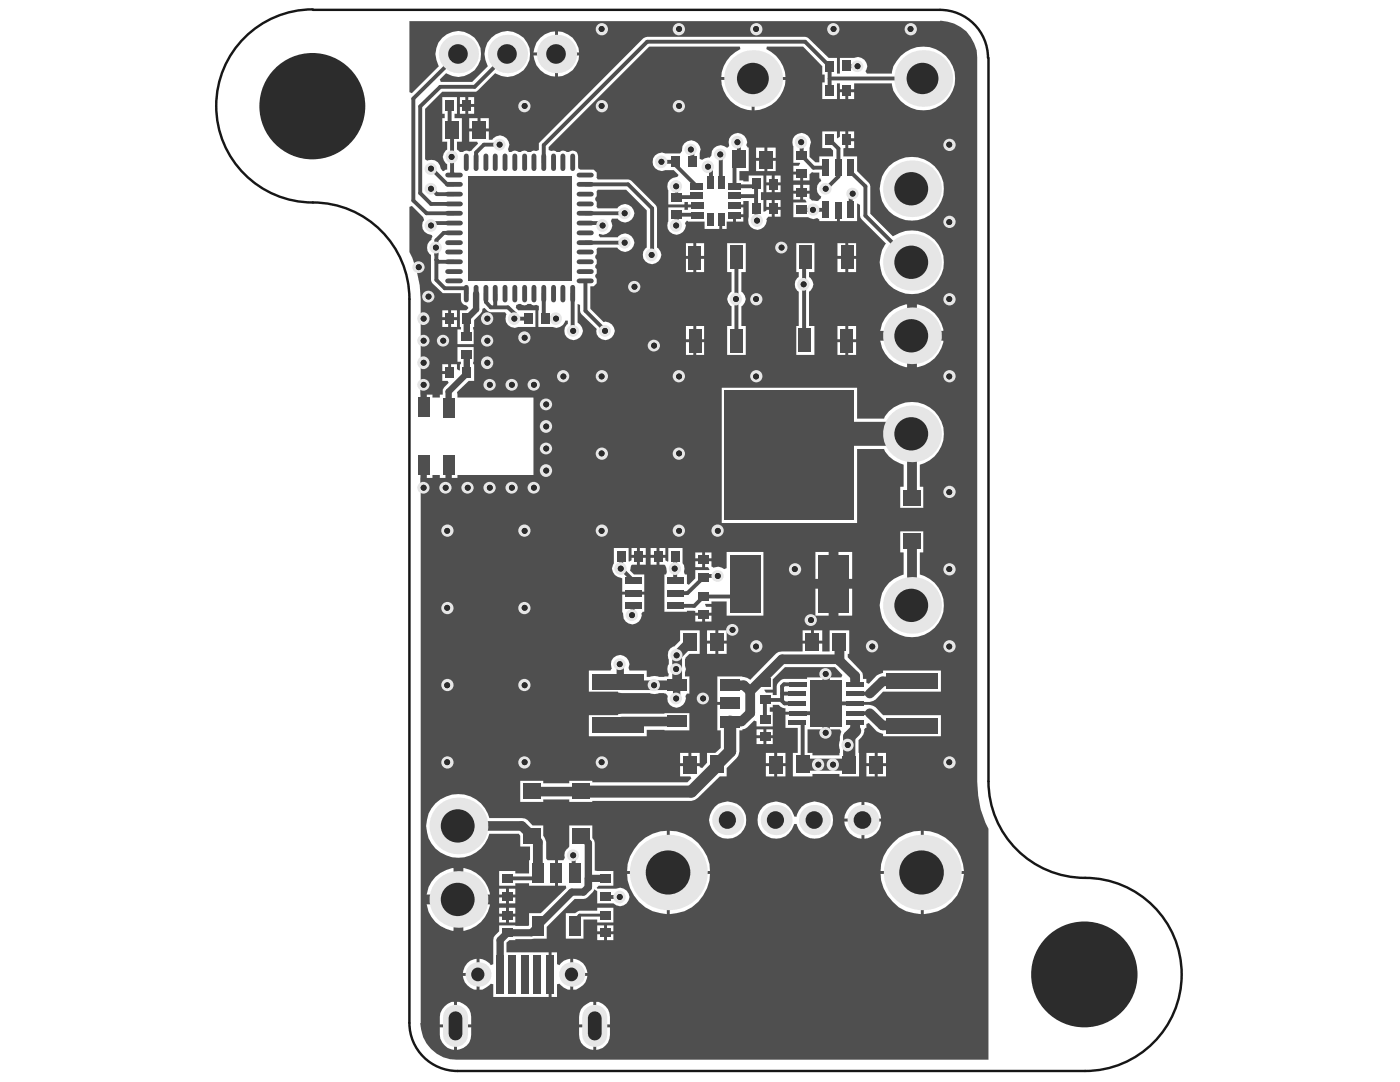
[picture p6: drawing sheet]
<svg xmlns="http://www.w3.org/2000/svg" width="279mm" height="216mm" viewBox="0 0 279 216" stroke-linecap="round" stroke-linejoin="round" font-family="sans-serif">
<g fill="#4e4e56">
<path d="M154.2 135.6l2.5-2.5h9.9l1.5 1.6-.2 .5h-2.7v10.3h2.4l.3 .5a8.8 8.8 0 0 0-.3 4.2l-.1 .5h-5.4v-.5h-.9v-4.7h3.4v-10.3h-3.5v.3h-4.3a1.8 1.8 0 0 0-1.8 1.4v1.8h-.8v-.5h-1.4l-.2-.5 1.6-.1z"/>
<path d="M81.7 4.2l106-.1a7.3 7.3 0 0 1 7.3 7.5v144.3l.2 2.8 .5 2.8 1 2.7 .6 1.2v46.1h-106.1a7.2 7.2 0 0 1-7.2-7.4v-108.7h2.3v-.6h1.5v.6h3.5v-.6h15.2v-15.5h-15.2l-.1-1 2.3-2.3h1.1v-3.3h-.2l.1-3.4h-3.2v2.9h.7v.5h-.2v1.2h-.1l-.5-.2v-1h-1.2v1.6h-.3v.3h-1.4v1.4h1l.2 .4-.8 .9-.3 .5v.9h-.6v.6h-1.5v-.6h-2.3v-19a21.4 21.4 0 0 0-2.3-9.4v-9l.5-.2 2.2 2.2 .2 .6a1.8 1.8 0 0 0-.2 1.9 1.8 1.8 0 0 0 1.6 1.1l.3 .3-.2 .6a1.8 1.8 0 0 0-.1 3.1v5l.3 .6 2.1 2h3.6l.1 1.8 .3 .3 .7 .3 .4 .4v.2l-.4 .4h-1.3v3.3h.2v.5h-.7v3h3.2l-.1-3.5h.2v-1.3l1.6-1.7 .1-.6 .4-.2 .6 .6 .7 .3h2.8l.3 .4a1.82 1.82 0 0 0 .2 2.1 1.82 1.82 0 0 0 2.1 .4h3.5v-3.3h-3.5l-.5-.5 .1-.6 .9-.2a.94 .94 0 0 0 1.4 0h.7a.89 .89 0 0 0 1.1 .2l.4 .2-.1 4.2h2.9l.8 .2a1.94 1.94 0 0 0 1.7-1.4h.5v.7a1.84 1.84 0 0 0 0 2.7 1.84 1.84 0 0 0 2.8-.4 1.84 1.84 0 0 0-.8-2.6v-3.8l.5 .2v1.2l.3 .7 3 2.9a1.8 1.8 0 0 0 1.3 2.2 1.8 1.8 0 0 0 2.1-1.2 1.8 1.8 0 0 0-1-2.2l-.7-.2-.3 .1-2.7-2.7v-4.5a1.1 1.1 0 0 0 1.2-.5 1.1 1.1 0 0 0-.2-1.3v-.4l.3-.3v-.9l-.3-.3v-.4a1.19 1.19 0 0 0 0-1.5v-.4l.3-.4-.1-.8 .3-.5h3.9l.2 .3a1.85 1.85 0 0 0 2.7 .1 1.85 1.85 0 0 0-.1-2.7 1.85 1.85 0 0 0-2.7 .2h-3.5l-.3-.3 .1-.3 .8 .2a1.85 1.85 0 0 0 1.5-2.8l.2-.5h1.2a1.85 1.85 0 0 0 2.8 .3 1.85 1.85 0 0 0-.2-2.8 1.85 1.85 0 0 0-2.7 .5h-3.9l-.3-.5a1.05 1.05 0 0 0-.2-1.2v-.4l.3-.4-.1-.8 .3-.4h5.7l4.1 4.1v7.4l-.3 .2a1.84 1.84 0 0 0 0 2.6 1.84 1.84 0 0 0 2.6 0 1.84 1.84 0 0 0 0-2.6l-.3-.2v-7.8l-.3-.7-5.1-5-6.4-.1-.2-.5a1.04 1.04 0 0 0-1.1-1.4h-2.1l-.4-.2-.1-2.6a1.12 1.12 0 0 0-.7-1 1.12 1.12 0 0 0-1.2 .2l-1.2-.3-.4 .1a.83 .83 0 0 1-1 0h-.9l-.5-.2v-.5l20.1-20.1h18.1l.1 .5-1 .6a6.4 6.4 0 0 0-2.9 5h12.9a6.6 6.6 0 0 0-3.9-5.6l.1-.5h7.3l3.8 3.9v1.7h.5v1.5h-.5v3.4h2.9v-3.2h.6v1.2h2.9v-1.2h7.5a6.3 6.3 0 0 0 6.3 5.4 6.4 6.4 0 0 0 5.6-9.3 6.4 6.4 0 0 0-10.9-.6l-.7 1.1-.3 1.5h-5l-.3-.5 .2-.3a1.83 1.83 0 0 0-.4-2 1.83 1.83 0 0 0-2-.3h-2.9v3.1h-.6v-3.1h-1.6l-4-4-.7-.3-31.9 .1-.4 .2-20.9 21v1.3l-.4 .2a.89 .89 0 0 0-1.1 .2h-.7a.94 .94 0 0 0-1.4 0l-1.2-.3-.6 .3h-.5l-.2-.6a1.82 1.82 0 0 0-.7-2.4 1.82 1.82 0 0 0-2.5 .6h-.6v-1.7h-4v2.1h1.6l.2 .4-1.1 1a.91 .91 0 0 1-1.2 .3l-.7 .3h-.6l-.6-.5v-1.5h1v-4.7h-1.5v-.9h.5v-3.3h-2.9v3.3h.5v.9h-.5v4.7h.9v1.5a1.66 1.66 0 0 0 0 3v1.1h-.3l-.3 .2h-.2l-.4-.4-.2-.7a1.73 1.73 0 0 0-2.5-.9l-.5-.3v-10.1l3.5-3.4h6.7l3.8-3.7 .1 .1a4.6 4.6 0 0 0 6.8-3.2 4.6 4.6 0 0 0-5.3-5.3 4.6 4.6 0 0 0-3.1 6.8l.1 .2-3.2 3.1h-6.2l-.2-.4 1.2-1.3 .1 .1a4.6 4.6 0 0 0 6.8-3.2 4.6 4.6 0 0 0-5.3-5.3 4.6 4.6 0 0 0-3.1 6.8l.1 .2-5.4 5.4-.5-.2zM111.4 6.3v4.2h4.2a4.3 4.3 0 0 0-4.2-4.2zM107.8 7.5l-.7 1-.6 2h4.3v-4.2l-.9 .1-1.2 .5zM111.4 11.1v4.2a4.3 4.3 0 0 0 4.2-4.2zM106.5 11.1a4.5 4.5 0 0 0 4.3 4.2v-4.2zM169.3 18.4v1.4h1.2v-1.4zM167.6 18.4v1.4h1.1v-1.4zM93.5 19.4v1.3h1.1v-1.3zM91.8 19.4v1.3h1.1v-1.3zM150.6 16v6a6.4 6.4 0 0 0 6.2-6zM143.9 16a6.4 6.4 0 0 0 6.1 6v-6zM93.5 21.3v1.4h1.1v-1.4zM91.8 21.3v1.4h1.1v-1.4zM95.9 23.6v2h1.7v-2zM93.6 23.6v2h1.7v-2zM169.3 26.2v1.4h1.2v-1.4zM158.6 27.1a1.8 1.8 0 0 0-.3 2.1v3.3l1.4 .1-.3 .5h-1.1v1.1h1.7v.3h.3v1.5h1.3v-1.3l.4-.4 1.5 .1v1.2h.2l.2 .5a1.83 1.83 0 0 0 0 3.1l-.4 .7a1.41 1.41 0 0 1-1.7-.2l-.2-.1v-1h-1.3v1.2h.4l.3 .5-.1 .1h-2.6v2.9h3a1.67 1.67 0 0 0 1.8 .2l.4 .3v.3h3.5v-2.2h.6v2.2h3.4l.1-3.5 .5 .3v2.1l.3 .7 4.9 4.9a6.4 6.4 0 0 0 3.4 9.8 6.4 6.4 0 0 0 8.1-6.4 6.4 6.4 0 0 0-8.7-5.5l-1.4 .7-4.5-4.5v-5.5l-.3-.7-2.4-2.4v-2.9h-2.7v-1.6l.4-.1v-3.3h-1.1v1.1l-.5 .3-.1-1.4h-2.9v3.3h1.7l.5 .5v1.2h-2.8v1.2h-.8l-1.1-1.1 .1-2.1a1.86 1.86 0 0 0-.7-2.3 1.86 1.86 0 0 0-2.4 .2zM130.7 31a1.82 1.82 0 0 0-.2 2.3 1.82 1.82 0 0 0 2.3 .6h1.7l.9 1-.3 .4a1.83 1.83 0 0 0-1.7 2.7v2.8h3.2v-.5h.7v.5h1.8v.6h-1.8v.5h-.7v-.5h-3.2v2.8a1.85 1.85 0 0 0 1.2 2.6 1.85 1.85 0 0 0 2.3-1.8l-.2-.5 .4-.5 .2 .2h3.3v1.5h3v-1.9h.5v1.9h.9v-1.5h1.3v-1.2h.3v-.2h1.7v-1.4h-1.7v-.6h1.7v-.7h1.1v3.1a1.85 1.85 0 0 0 1.5 2.6 1.85 1.85 0 0 0 2-2.1l.4-.5h.7v-1.3h-1.1v.2l-.4 .2-.1-.1v-2.3h-.5v-1.6h.5v-3.3h-3v1.2h-1.1v-.2h-.7v-1.9h1.8v-4.7h-.2l-.3-.4a1.82 1.82 0 0 0-.7-2.2 1.82 1.82 0 0 0-2.3 .3 2.21 2.21 0 0 0-.4 2.1l-.3 .2a2.76 2.76 0 0 0-2.1-.2 1.72 1.72 0 0 0-1.1 1.8l-.4 .5-.2-.1-.8 .2-.5 .3-.5-.2v-1.1a1.85 1.85 0 0 0-1.4-2.5 1.85 1.85 0 0 0-2.1 2l-.4 .5h-2.9l-.7-.2-.8 .2zM169.3 28.2v1.3h1.2v-1.3zM153.1 29.4v2.1h1.7v-2.1zM150.9 29.4v2.1h1.7v-2.1zM153.1 32.1v2h1.7v-2zM150.9 32.1v2h1.7v-2zM158.3 34.8v1.2h1.4v-1.2zM154.6 35v1.4h1.2v-1.4zM152.9 35v1.4h1.1v-1.4zM160.3 36.9v1.2h1.3v-1.2zM158.3 36.9v1.2h1.4v-1.2zM154.6 37v1.3h1.2v-1.3zM152.9 37v1.3h1.1v-1.3zM158.3 38.6v1.2h1.4v-1.2zM154.6 39.9v1.4h1.2v-1.4zM152.9 39.9v1.4h1.1v-1.4zM154.6 41.9v1.3h1.2v-1.3zM175.6 37.7a6.4 6.4 0 0 0 12.7 0 6.4 6.4 0 0 0-12.7 0zM146.9 43.3v.9h1.4v-.9zM139 48.5v2.6h1.5v-2.6zM136.9 48.5v2.6h1.5v-2.6zM169.3 48.5v2.6h1.6v-2.6zM167.1 48.5v2.6h1.6v-2.6zM169.3 51.7v2.6h1.6v-2.6zM167.1 51.7v2.6h1.6v-2.6zM139 51.7v2.6h1.5v-2.6zM136.9 51.7v2.6h1.5v-2.6zM90 61.9v1.4h1.2v-1.4zM88.3 61.9v1.4h1.1v-1.4zM90 63.9v1.3h1.2v-1.3zM88.3 63.9v1.3h1.1v-1.3zM183 60.7v5.3h5.3a6.2 6.2 0 0 0-5.3-5.3zM177.4 62.5a6.1 6.1 0 0 0-1.8 3.5h5.4v-5.3a6.7 6.7 0 0 0-3.6 1.8zM139 65v2.7h1.5v-2.7zM136.9 65v2.7h1.5v-2.7zM169.3 65v2.7h1.6v-2.7zM167.1 65v2.7h1.6v-2.7zM169.3 68.3v2.5h1.6v-2.5zM167.1 68.3v2.5h1.6v-2.5zM158.9 48.5v5.8h.5v1a1.77 1.77 0 0 0 0 2.9v6.8h-.5v5.8h3.6v-5.8h-1v-6.8a1.66 1.66 0 0 0 0-2.9v-1h1v-5.8zM145.1 48.5v5.8h.9v3.9a1.66 1.66 0 0 0 0 2.9v3.9h-.9v5.8h3.7v-5.8h-.8v-3.9a1.66 1.66 0 0 0 0-2.9v-3.9h.8v-5.8zM139 68.3v2.5h1.5v-2.5zM136.9 68.3v2.5h1.5v-2.5zM175.6 68a6.2 6.2 0 0 0 5.4 5.3v-5.3zM183 68v5.3a6.2 6.2 0 0 0 5.3-5.3zM88.3 72.7v1.3h1.1v-1.3zM144 77.4v27h27v-14.8h5.4a5.6 5.6 0 0 0 3.9 3.1v4.4h-.6v4.2h4.6v-4.2h-.7v-4.4a6.4 6.4 0 0 0 3.4-10 6.4 6.4 0 0 0-10.6 .8h-5.4v-6.1zM127.7 109.4v1.3h1.2v-1.3zM126 109.4v1.3h1.1v-1.3zM131.6 109.4v1.3h1.2v-1.3zM129.9 109.4v1.3h1.1v-1.3zM140.7 110.2v1.2h1.3v-1.2zM138.8 110.2v1.2h1.3v-1.2zM133.4 109.4v2.6l-.1 .1-.5-.3v-.5h-1.2v1.4h1a1.9 1.9 0 0 1 .3 1.9h-.3v7.5h4.5v-.2h1.5l.2 .1v.3h3.2v-1.2h-1.1l-.2-.6h1.3v-.5h3v2.8h7.4v-12.7h-7.4v3.3l-.5 .2a2.09 2.09 0 0 0-2.2-.3l-.3-.2v-1.1h-1.3v1.2h.6l.3 .5-2.8 .1v1.6l-1.3 1.3-.4-.2v-1.9h-.4l-.2-.5v-1.3l-.3-.4v-3zM127.7 111.3v1.4h1.2v-1.4zM129.9 111.3v1.4h1.1v-1.4zM138.8 112v1.2h1.3v-1.2zM167.3 110.1v5.4h2.8v-5.4zM162.7 110.1v5.4h2.7v-5.4zM122.5 109.4v3a1.96 1.96 0 0 0 1.7 3v2.7h4.4v-3.5h-2.1l-.8-.7 .2-1 .2-.2h1v-1.4h-1.1v.5l-.5 .3-.1-2.7zM167.3 117.5v5.3h2.8v-5.3zM162.7 117.5v5.3h2.7v-5.3zM140.7 122.8v1.2h1.3v-1.2zM138.8 122.8v1.2h1.3v-1.2zM124.2 118.6v3.5l.2 .4a1.84 1.84 0 0 0 1.8 2.1 1.84 1.84 0 0 0 1.8-2.1l.3-.4h.3v-3.5zM179.7 106v4.2h.6v4.4a6.4 6.4 0 0 0-3.6 9.8 6.4 6.4 0 0 0 10.5 0 6.4 6.4 0 0 0-3.6-9.8v-4.4h.7v-4.2zM162.4 125.8v2h1.7v-2zM160.2 125.8v2h1.6v-2zM143.4 125.8v2h1.6v-2zM141.1 125.8v2h1.7v-2zM103.8 155.8v4.2h4.6v-.5h5.2v.5h4.6v-.2h19.8l.7-.2 .5-.4 4.4-4.3h1.4v-1.6l2-2 .4-.6 .2-.8v-4.2h.6v-.2l.9-.4 1.4-1.3 .5 .2v1h3.2v-3h-.6v-.9h.6v-.5h1.2a1.66 1.66 0 0 0 1.4 .7v.7h2.3v.6h-2.3v2.6h2.4v5h-1v4.7h3.9v-.5h5.4v.5h3.9l-.1-7.2a2.1 2.1 0 0 0 1.1-2.1l.3-.4h.2v-.7l.5-.2 1.6 1.6 1.2 .5v.5h11.6v-4.2h-11.6l-1.4-1.6-1.2-.5-.2-.2 .2-.3 1.2-.5 1.4-1.6h11.6v-4.2h-11.6v.5l-1.2 .5-1.6 1.6-.5-.2v-.7h-.7l-.1-1.2-2.9-3.1v-.7h.3v-4.7h-3.9v4.2h-1.5v-1.6h-3.9v1.6l-4.8 .1-.5 .3-5.2 5.3a2.2 2.2 0 0 0-1.5-.6l-5-.1v5.1h2.5v.5h-2.5v5.1h.6v3.6l-1 .9h-1.7v2l-1 1.1-.5-.2v-.2h-3.9v2h2.1l.2 .4-.8 .8h-19v-.3h-4.6v.5h-5.2v-.5zM143.4 128.4v2.1h1.6v-2.1zM141.1 128.4v2.1h1.7v-2.1zM117.5 133.8v4.2h5.8l.1 .2 .7 .1h5.7a2.08 2.08 0 0 0 1.7 0h1.1l.3 .1 .4 .5a1.83 1.83 0 0 0 1.7 2.3 1.83 1.83 0 0 0 1.8-2.3l.3-.5h.5v-3.4h-.9v-.7a1.66 1.66 0 0 0 0-1.6 2.14 2.14 0 0 1 .9-2.2h2v-4.7h-3.9v2l-1.2 1.2a1.71 1.71 0 0 0-1 2.6v.9a1.78 1.78 0 0 0 0 2l-.1 .5h-.8a3.2 3.2 0 0 1-2-.1l-1.5 .2v-1.3h-3.5l-.2-.5a1.84 1.84 0 0 0-1.6-2.6 1.84 1.84 0 0 0-1.7 2.6l-.3 .5zM117.5 142.7v4.2h11.6v-1.3l8.5 .1v-3.4l-13.5 .1-.7 .1-.1 .2zM152.9 145.5v1.2h1.3v-1.2zM151 145.5v1.2h1.4v-1.2zM152.9 147.3v1.2h1.3v-1.2zM151 147.3v1.2h1.4v-1.2zM155.1 150.2v2.1h1.7v-2.1zM138 150.2v2.1h1.6v-2.1zM152.8 150.2v2.1h1.7v-2.1zM135.7 150.2v2.1h1.7v-2.1zM175.2 150.2v2.1h1.6v-2.1zM172.9 150.2v2.1h1.7v-2.1zM155.1 152.9v2h1.7v-2zM152.8 152.9v2h1.7v-2zM175.2 152.9v2h1.6v-2zM172.9 152.9v2h1.7v-2zM152.3 161a3.7 3.7 0 0 0 .8 5.9 3.7 3.7 0 0 0 5.4-2.5h.5a3.7 3.7 0 0 0 5.4 2.4 3.7 3.7 0 0 0 .8-5.8 3.7 3.7 0 0 0-5.8 .8l-.4 1.1h-.5a3.7 3.7 0 0 0-4.6-2.8l-.9 .3zM172.5 160v3.3h3.3a3.3 3.3 0 0 0-3.3-3.3zM169.6 161l-.6 .8-.4 .9-.1 .6h3.4v-3.3l-1.5 .4zM168.5 163.9a3.7 3.7 0 0 0 3.4 3.4v-3.4zM172.5 163.9v3.4a3.5 3.5 0 0 0 3.3-3.4zM141.6 163.6a3.7 3.7 0 0 0 7.4 0 3.7 3.7 0 0 0-7.4 0zM113.6 164.7v4.2a2.25 2.25 0 0 0-.9 2.3l-.3 .4h-1v5.1h1.5l.1 .5-5.1 5h-2.3l-.1 2.6-5.9-.1v1.1l-1.1 1.2-.1 5.4-.4 .2a3.1 3.1 0 0 0-2.3-1.3v6.2h.6l1.7-1.2 .4 .1v2.5h11.1v-8.9h-8.4v-1.9l.6-.5h1.1v-.2l6.3-.1v-2.4l5.6-5.5h1.7a3.3 3.3 0 0 0 2.2-1.9l.6 .3v2.5h3.2a1.87 1.87 0 0 0 2.5 .1 1.87 1.87 0 0 0 .4-2.4 1.87 1.87 0 0 0-2.4-.7h-3.7l-.1-.2 .4-.4h2.9v-2.9l-3.7-.1v-5.5l-.1-.5-.4-.5v-2.5zM133.7 165.8v8h8a8.2 8.2 0 0 0-8-8zM127.5 168.2a7.9 7.9 0 0 0-2.3 5.6h7.9v-8a8 8 0 0 0-5.6 2.4zM184.4 165.8v8h8a8.4 8.4 0 0 0-8-8zM178.2 168.2a7.5 7.5 0 0 0-2.5 5.6h8.1v-8a7.5 7.5 0 0 0-5.6 2.4zM86.9 160.3a6.4 6.4 0 0 0 1.4 10.1 6.4 6.4 0 0 0 9.4-4h5.8l.3 .4v2.1h2l-.2 5.4h-2.8v-.5h-3.2v2.9h3.2v-.5h2.8v.5h5.2v-5.1h-1.5l-.3-.2v-3.4a4.9 4.9 0 0 1-.6-3.3h-2.1l-1-1.1-.5-.3-.7-.1h-6.4a6.4 6.4 0 0 0-10.8-2.9zM101.6 177.3v1.2h1.2v-1.2zM99.6 177.3v1.2h1.4v-1.2zM92.5 173.2v5.3h5.3a6.2 6.2 0 0 0-5.3-5.3zM86.9 175a6.1 6.1 0 0 0-1.8 3.5h5.4v-5.3a6.7 6.7 0 0 0-3.6 1.8zM101.6 179.1v1.2h1.2v-1.2zM99.6 179.1v1.2h1.4v-1.2zM101.6 181.1v1.2h1.2v-1.2zM99.6 181.1v1.2h1.4v-1.2zM125.2 174.4a8.2 8.2 0 0 0 7.9 8v-8zM175.7 174.4a8.4 8.4 0 0 0 8.1 8v-8zM184.4 174.4v8a8.4 8.4 0 0 0 8-8zM133.7 174.4v8a8.2 8.2 0 0 0 8-8zM112.9 182.2v5.1h3.5v-3.8h2.8v.6h3.2v-3h-3.2v.6h-3.5l-.9 .5zM101.6 182.9v1.2h1.2v-1.2zM99.6 182.9v1.2h1.4v-1.2zM85.1 180.5a6.2 6.2 0 0 0 5.4 5.2v-5.2zM92.5 180.5v5.2a6.2 6.2 0 0 0 5.3-5.2zM121.1 184.7v1.1h1.3v-1.1zM119.2 184.7v1.1h1.4v-1.1zM121.1 186.4v1.2h1.3v-1.2zM119.2 186.4v1.2h1.4v-1.2zM114.4 191.3v2.8h2.8a3 3 0 0 0-2.8-2.8zM93.3 192.2l-.5 .7-.4 1.2h2.7v-2.8l-1.3 .4zM110.1 190v8.9h1.1v-2.5l.5-.1a2.95 2.95 0 0 0 2.1 1.2v-6.2a2.67 2.67 0 0 0-2.1 1.3l-.5-.2v-2.4zM92.4 194.7a3.1 3.1 0 0 0 2.7 2.8v-2.8zM114.4 194.7v2.8h.6a3.4 3.4 0 0 0 2.2-2.8zM91.2 199.9v4.5h2.8a3.8 3.8 0 0 0-1.5-4.1l-.8-.4zM88.8 200.8a3.7 3.7 0 0 0-1 3.6h2.8v-4.5h-.5zM119 199.9v4.5h2.7a3.9 3.9 0 0 0-1.4-4.1l-.8-.4zM116.4 200.8a4.1 4.1 0 0 0-.8 3.6h2.8v-4.5h-.6zM119 205v4.5a3 3 0 0 0 2.7-3v-1.5zM87.8 205a3.8 3.8 0 0 0 1.5 4.1l1.3 .4v-4.5zM91.2 205v4.5a3 3 0 0 0 2.8-3v-1.5zM115.6 205a3.8 3.8 0 0 0 1.5 4.1l1.3 .4v-4.5z"/>
</g>
<path d="M93.2 74.5l-3.7 3.7" fill="none" stroke="#4e4e56" stroke-width="1.3"/>
<g fill="none" stroke="#4e4e56" stroke-width=".77">
<path d="M87.2 38.7h3.4M89.2 36.8h1.4M90.2 34.5l.4 .4M99.8 28.9h-3.2l-1.6 1.5M135 39.3h4M138.2 30.1v2.2M147.5 28.6v3.2M87.5 52.2h3.1M88.6 46.5h2M88.8 57.5h4.3v1.1M97 58.6v1.7l1 1h3.4M98.8 58.6v2.5"/>
<path d="M108.5 58.6v4.6l.3 .4M119.9 44.5l.5 .5M124.7 42.6h.1M139 42.8h-4v2.2M134.7 113.5v2.3M140.4 115.2l-3.2 3.1h-2.4M134.8 120.9h3.8M152.7 139.7h3.1M156.5 136.5l-.4 .4v3l.5 .5M121 179h2.8"/>
</g>
<path d="M135 136.7v2.7M114.1 178h2.3M101.3 186.1l-1.5 1.5M107.3 184.8l-1.2 1.3" fill="none" stroke="#4e4e56" stroke-width="1.5"/>
<path d="M137.7 128.1l-2.6 2.7M145.7 144h2.3M106.2 166.8l1.1 1.2" fill="none" stroke="#4e4e56" stroke-width="1.9"/>
<path d="M135 37.2v2.1M150.9 41.6v2.1l.3 .3M115.7 182.6l-1 1.1v1.1" fill="none" stroke="#4e4e56" stroke-width=".58"/>
<circle cx="160.2" cy="152.6" r="1.21" fill="#4e4e56"/>
<path d="M169 13.2h2.2M160 28.4v2.6M165.6 27.9l1.7 1.7M167.3 33.5v1.7M169.8 33.5v.8M170.3 38.6l-.5 .4M160.7 51.4l-.2 .3M160.5 67.7l.2 .3M159.1 144.2h1.1" fill="none" stroke="#4e4e56" stroke-width=".77"/>
<path d="M170.7 145.8l-1.2 1.2" fill="none" stroke="#4e4e56" stroke-width="2.4"/>
<path d="M167.5 128.1v3.7M170.7 144.8v1" fill="none" stroke="#4e4e56" stroke-width="1.9"/>
<circle cx="182" cy="99.3" r=".97" fill="#4e4e56"/>
<path d="M84.5 76.9v4.4M89.5 78.2v3.1M93.2 63.6v3.4M93.2 70.9v3.4M84.5 92.8v4.4M89.5 92.8v3.9" fill="none" stroke="#4e4e56" stroke-width="1.3"/>
<path d="M82.5 19.7v20.3l2.6 2.6M83.9 21.2v17.3l2.1 2.2M89.7 21v4.4M90.2 25.9v8.6M95 30.4v2M108.5 29v3.4M114.3 58.6v7.2M116.8 56.1v5.9M124 111v2.5M114.5 170.7v3.2" fill="none" stroke="#4e4e56" stroke-width=".77"/>
<path d="M99.8 187.6v6.8" fill="none" stroke="#4e4e56" stroke-width="1.5"/>
<path d="M104.1 164.8l2.1 2" fill="none" stroke="#4e4e56" stroke-width="1.9"/>
<circle cx="124" cy="111" r=".39" fill="#4e4e56"/>
<path d="M123.8 132.5v3M164.9 134.5v11.7M114.1 178l-6.8 6.8M116 166.8l1.4 1.4v8.8l-1 1M117.4 175.3h3.4M101.3 186.1h4.8" fill="none" stroke="#4e4e56" stroke-width="1.5"/>
<g fill="none" stroke="#4e4e56" stroke-width=".77">
<path d="M91.5 10.8l-9 8.9M101.3 10.8l-6.6 6.5h-6.8l-4 3.9M165.6 18.1v-4.9l-4.9-4.9h-31.5l-20.7 20.7M165.6 15.7h18.7M86.1 33.7l3.1 3.1M86.1 37.7l1.1 1M116.8 36.8h8.6l4.7 4.8v9.3M132.1 32.3h2.1l4.5 4.5M141.4 33.3l.5 .5v2.6M143.8 30.8v5.6M146.6 39.1h4.3M147 32.3l-.4 .4v4.5h3.7"/>
<path d="M150.9 37.2v4.4M160 31l2.3 2.5h2.5M167.3 29.6v3.9M167.3 35.2l-2.4 2.5M169.8 39v2.9M169.8 34.3l2.9 2.9v5.8l9.3 9.3M85.1 42.6h5.5M86 40.7h4.6M87.1 51.8l.4 .4M88.6 46.5l-1.5 1.4v8l1.7 1.6M90.6 44.5h-4l-.5 .5M116.8 42.6h7.9"/>
<path d="M116.8 44.5h3.1M116.8 48.4h8M147 51.4v16.6M160 41.9h4.7M160.5 51.7v16M101.4 61.3l1.3 1.3v1h2.7M108.8 63.6h2.3M116.8 62l4 4M124 113.5l2.3 2.3M134.7 111v2.5M140.6 114.9h2.8M148.6 116.5l-2.5 2.5h-5.7l-1.8 1.9"/>
<path d="M126.2 121v1.7M152.7 139.7v3.8M156.1 138.4h3M156.5 136.5h2.6M170.7 138.4h2.9M156.6 140.4h2.5M159.1 142.3h3.8M160.2 144.2v8.4M164.9 140.4h5.8M170.7 142.3h2.9M101.3 175.3h5"/>
</g>
<g fill="none" stroke="#4e4e56" stroke-width="1.9">
<path d="M182 86.6v12.7M182 108.1v12.7M135.1 130.8v5.9h-11M145.7 136.7h2.7l1.3 1.2M149.7 137.9v4.4l-1.7 1.7M167.3 131.6h-11.2l-6.4 6.3M167.5 131.8l3.2 3.1v1.1M182 136h-5.9l-2.5 2.4M106.2 158h9.8M124.1 144h11M173.6 142.3l2.5 2.5h5.9M91.5 164.8h12.6"/>
<path d="M107.3 168v6.2"/>
</g>
<path d="M143.1 152.9l-5.1 5.1h-22M145.7 144v5.9l-2.6 2.7M169.5 147v5.6h-9.3" fill="none" stroke="#4e4e56" stroke-width="2.4"/>
<path d="M95 58.6v3.1l-1.8 1.9" fill="none" stroke="#4e4e56" stroke-width="1.3"/>
<path d="M170.7 140.4h4M115.7 182.6h5.1" fill="none" stroke="#4e4e56" stroke-width=".58"/>
<path d="M161.8 86.6h20.2" fill="none" stroke="#4e4e56" stroke-width="4.8"/>
<circle cx="161.8" cy="123.7" r="1.2" fill="#e6e6e6"/>
<circle cx="161.8" cy="123.7" r=".59" fill="#2c2c2c"/>
<circle cx="146.2" cy="125.7" r="1.2" fill="#e6e6e6"/>
<circle cx="146.2" cy="125.7" r=".59" fill="#2c2c2c"/>
<circle cx="140.3" cy="139.4" r="1.2" fill="#e6e6e6"/>
<circle cx="140.3" cy="139.4" r=".59" fill="#2c2c2c"/>
<circle cx="156" cy="49.4" r="1.2" fill="#e6e6e6"/>
<circle cx="156" cy="49.4" r=".59" fill="#2c2c2c"/>
<circle cx="130.5" cy="68.9" r="1.2" fill="#e6e6e6"/>
<circle cx="130.5" cy="69" r=".59" fill="#2c2c2c"/>
<circle cx="126.6" cy="57.2" r="1.2" fill="#e6e6e6"/>
<circle cx="126.6" cy="57.2" r=".59" fill="#2c2c2c"/>
<circle cx="85.5" cy="59.2" r="1.2" fill="#e6e6e6"/>
<circle cx="85.5" cy="59.2" r=".59" fill="#2c2c2c"/>
<circle cx="83.5" cy="53.3" r="1.2" fill="#e6e6e6"/>
<circle cx="83.6" cy="53.3" r=".59" fill="#2c2c2c"/>
<circle cx="189.5" cy="28.9" r="1.22" fill="#e6e6e6"/>
<circle cx="189.4" cy="28.9" r=".59" fill="#2c2c2c"/>
<circle cx="189.5" cy="44.3" r="1.22" fill="#e6e6e6"/>
<circle cx="189.4" cy="44.3" r=".59" fill="#2c2c2c"/>
<circle cx="189.5" cy="59.7" r="1.22" fill="#e6e6e6"/>
<circle cx="189.4" cy="59.7" r=".59" fill="#2c2c2c"/>
<circle cx="189.5" cy="75.1" r="1.22" fill="#e6e6e6"/>
<circle cx="189.4" cy="75.1" r=".59" fill="#2c2c2c"/>
<circle cx="189.5" cy="98.2" r="1.22" fill="#e6e6e6"/>
<circle cx="189.4" cy="98.2" r=".59" fill="#2c2c2c"/>
<circle cx="189.5" cy="113.6" r="1.22" fill="#e6e6e6"/>
<circle cx="189.4" cy="113.6" r=".59" fill="#2c2c2c"/>
<circle cx="189.5" cy="152.1" r="1.22" fill="#e6e6e6"/>
<circle cx="189.4" cy="152.1" r=".59" fill="#2c2c2c"/>
<circle cx="189.5" cy="129" r="1.22" fill="#e6e6e6"/>
<circle cx="189.4" cy="129" r=".59" fill="#2c2c2c"/>
<circle cx="181.8" cy="5.8" r="1.22" fill="#e6e6e6"/>
<circle cx="181.7" cy="5.8" r=".59" fill="#2c2c2c"/>
<circle cx="166.3" cy="5.8" r="1.22" fill="#e6e6e6"/>
<circle cx="166.4" cy="5.8" r=".59" fill="#2c2c2c"/>
<circle cx="150.9" cy="5.8" r="1.22" fill="#e6e6e6"/>
<circle cx="150.9" cy="5.8" r=".59" fill="#2c2c2c"/>
<circle cx="120.1" cy="5.8" r="1.22" fill="#e6e6e6"/>
<circle cx="120.1" cy="5.8" r=".59" fill="#2c2c2c"/>
<circle cx="135.5" cy="5.8" r="1.22" fill="#e6e6e6"/>
<circle cx="135.5" cy="5.8" r=".59" fill="#2c2c2c"/>
<circle cx="135.5" cy="21.2" r="1.22" fill="#e6e6e6"/>
<circle cx="135.5" cy="21.1" r=".59" fill="#2c2c2c"/>
<circle cx="120.1" cy="21.2" r="1.22" fill="#e6e6e6"/>
<circle cx="120.1" cy="21.1" r=".59" fill="#2c2c2c"/>
<circle cx="104.7" cy="21.2" r="1.22" fill="#e6e6e6"/>
<circle cx="104.7" cy="21.1" r=".59" fill="#2c2c2c"/>
<circle cx="120.1" cy="75.1" r="1.22" fill="#e6e6e6"/>
<circle cx="120.1" cy="75.1" r=".59" fill="#2c2c2c"/>
<circle cx="150.9" cy="59.7" r="1.22" fill="#e6e6e6"/>
<circle cx="150.9" cy="59.7" r=".59" fill="#2c2c2c"/>
<circle cx="150.9" cy="75.1" r="1.22" fill="#e6e6e6"/>
<circle cx="150.9" cy="75.1" r=".59" fill="#2c2c2c"/>
<circle cx="174" cy="129" r="1.22" fill="#e6e6e6"/>
<circle cx="174.1" cy="129" r=".59" fill="#2c2c2c"/>
<circle cx="150.9" cy="129" r="1.22" fill="#e6e6e6"/>
<circle cx="150.9" cy="129" r=".59" fill="#2c2c2c"/>
<circle cx="158.7" cy="113.6" r="1.22" fill="#e6e6e6"/>
<circle cx="158.6" cy="113.6" r=".59" fill="#2c2c2c"/>
<circle cx="143.2" cy="105.9" r="1.22" fill="#e6e6e6"/>
<circle cx="143.3" cy="105.9" r=".59" fill="#2c2c2c"/>
<circle cx="135.5" cy="105.9" r="1.22" fill="#e6e6e6"/>
<circle cx="135.5" cy="105.9" r=".59" fill="#2c2c2c"/>
<circle cx="135.5" cy="90.5" r="1.22" fill="#e6e6e6"/>
<circle cx="135.5" cy="90.5" r=".59" fill="#2c2c2c"/>
<circle cx="135.5" cy="75.1" r="1.22" fill="#e6e6e6"/>
<circle cx="135.5" cy="75.1" r=".59" fill="#2c2c2c"/>
<circle cx="104.7" cy="67.3" r="1.22" fill="#e6e6e6"/>
<circle cx="104.7" cy="67.4" r=".59" fill="#2c2c2c"/>
<circle cx="112.4" cy="75.1" r="1.22" fill="#e6e6e6"/>
<circle cx="112.4" cy="75.1" r=".59" fill="#2c2c2c"/>
<circle cx="120.1" cy="90.5" r="1.22" fill="#e6e6e6"/>
<circle cx="120.1" cy="90.5" r=".59" fill="#2c2c2c"/>
<circle cx="120.1" cy="105.9" r="1.22" fill="#e6e6e6"/>
<circle cx="120.1" cy="105.9" r=".59" fill="#2c2c2c"/>
<circle cx="120.1" cy="152.1" r="1.22" fill="#e6e6e6"/>
<circle cx="120.1" cy="152.1" r=".59" fill="#2c2c2c"/>
<circle cx="104.7" cy="152.1" r="1.22" fill="#e6e6e6"/>
<circle cx="104.7" cy="152.1" r=".59" fill="#2c2c2c"/>
<circle cx="104.7" cy="136.7" r="1.22" fill="#e6e6e6"/>
<circle cx="104.7" cy="136.7" r=".59" fill="#2c2c2c"/>
<circle cx="104.7" cy="121.3" r="1.22" fill="#e6e6e6"/>
<circle cx="104.7" cy="121.3" r=".59" fill="#2c2c2c"/>
<circle cx="104.7" cy="105.9" r="1.22" fill="#e6e6e6"/>
<circle cx="104.7" cy="105.9" r=".59" fill="#2c2c2c"/>
<circle cx="89.3" cy="105.9" r="1.22" fill="#e6e6e6"/>
<circle cx="89.2" cy="105.9" r=".59" fill="#2c2c2c"/>
<circle cx="89.3" cy="121.3" r="1.22" fill="#e6e6e6"/>
<circle cx="89.2" cy="121.3" r=".59" fill="#2c2c2c"/>
<circle cx="89.3" cy="136.7" r="1.22" fill="#e6e6e6"/>
<circle cx="89.2" cy="136.7" r=".59" fill="#2c2c2c"/>
<circle cx="89.3" cy="152.1" r="1.22" fill="#e6e6e6"/>
<circle cx="89.2" cy="152.1" r=".59" fill="#2c2c2c"/>
<circle cx="120.7" cy="66" r="1.2" fill="#e6e6e6"/>
<circle cx="120.8" cy="66" r=".59" fill="#2c2c2c"/>
<circle cx="114.4" cy="66" r="1.2" fill="#e6e6e6"/>
<circle cx="114.4" cy="66" r=".59" fill="#2c2c2c"/>
<circle cx="84.5" cy="68" r="1.2" fill="#e6e6e6"/>
<circle cx="84.5" cy="68" r=".59" fill="#2c2c2c"/>
<circle cx="84.5" cy="97.3" r="1.2" fill="#e6e6e6"/>
<circle cx="84.5" cy="97.3" r=".59" fill="#2c2c2c"/>
<circle cx="88.9" cy="97.3" r="1.2" fill="#e6e6e6"/>
<circle cx="88.9" cy="97.3" r=".59" fill="#2c2c2c"/>
<circle cx="84.5" cy="63.6" r="1.25" fill="#e6e6e6"/>
<circle cx="84.5" cy="63.6" r=".59" fill="#2c2c2c"/>
<circle cx="84.5" cy="72.4" r="1.25" fill="#e6e6e6"/>
<circle cx="84.5" cy="72.4" r=".59" fill="#2c2c2c"/>
<circle cx="88.4" cy="68" r="1.2" fill="#e6e6e6"/>
<circle cx="88.5" cy="68" r=".59" fill="#2c2c2c"/>
<circle cx="97.2" cy="63.6" r="1.25" fill="#e6e6e6"/>
<circle cx="97.3" cy="63.6" r=".59" fill="#2c2c2c"/>
<circle cx="97.2" cy="68" r="1.2" fill="#e6e6e6"/>
<circle cx="97.3" cy="68" r=".59" fill="#2c2c2c"/>
<circle cx="97.2" cy="72.4" r="1.25" fill="#e6e6e6"/>
<circle cx="97.3" cy="72.4" r=".59" fill="#2c2c2c"/>
<circle cx="84.5" cy="76.8" r="1.2" fill="#e6e6e6"/>
<circle cx="84.5" cy="76.8" r=".59" fill="#2c2c2c"/>
<circle cx="97.7" cy="76.8" r="1.2" fill="#e6e6e6"/>
<circle cx="97.8" cy="76.8" r=".59" fill="#2c2c2c"/>
<circle cx="102.1" cy="76.8" r="1.2" fill="#e6e6e6"/>
<circle cx="102.2" cy="76.8" r=".59" fill="#2c2c2c"/>
<circle cx="106.5" cy="76.8" r="1.2" fill="#e6e6e6"/>
<circle cx="106.6" cy="76.8" r=".59" fill="#2c2c2c"/>
<circle cx="109" cy="80.7" r="1.2" fill="#e6e6e6"/>
<circle cx="109" cy="80.7" r=".59" fill="#2c2c2c"/>
<circle cx="108.9" cy="85.1" r="1.25" fill="#e6e6e6"/>
<circle cx="109" cy="85.1" r=".59" fill="#2c2c2c"/>
<circle cx="109" cy="89.5" r="1.2" fill="#e6e6e6"/>
<circle cx="109" cy="89.5" r=".59" fill="#2c2c2c"/>
<circle cx="108.9" cy="93.9" r="1.25" fill="#e6e6e6"/>
<circle cx="109" cy="93.9" r=".59" fill="#2c2c2c"/>
<circle cx="106.5" cy="97.3" r="1.2" fill="#e6e6e6"/>
<circle cx="106.6" cy="97.3" r=".59" fill="#2c2c2c"/>
<circle cx="102.1" cy="97.3" r="1.2" fill="#e6e6e6"/>
<circle cx="102.2" cy="97.3" r=".59" fill="#2c2c2c"/>
<circle cx="97.7" cy="97.3" r="1.2" fill="#e6e6e6"/>
<circle cx="97.8" cy="97.3" r=".59" fill="#2c2c2c"/>
<circle cx="93.3" cy="97.3" r="1.2" fill="#e6e6e6"/>
<circle cx="93.4" cy="97.3" r=".59" fill="#2c2c2c"/>
<circle cx="123.7" cy="132.5" r="1.2" fill="#e6e6e6"/>
<circle cx="123.7" cy="132.5" r=".59" fill="#2c2c2c"/>
<circle cx="135" cy="130.7" r="1.22" fill="#e6e6e6"/>
<circle cx="135" cy="130.8" r=".59" fill="#2c2c2c"/>
<circle cx="134.9" cy="139.4" r="1.2" fill="#e6e6e6"/>
<circle cx="134.9" cy="139.4" r=".59" fill="#2c2c2c"/>
<circle cx="130.5" cy="136.7" r="1.22" fill="#e6e6e6"/>
<circle cx="130.5" cy="136.7" r=".59" fill="#2c2c2c"/>
<circle cx="134.9" cy="133.5" r="1.2" fill="#e6e6e6"/>
<circle cx="134.9" cy="133.5" r=".59" fill="#2c2c2c"/>
<circle cx="123.8" cy="113.5" r="1.25" fill="#e6e6e6"/>
<circle cx="123.9" cy="113.5" r=".59" fill="#2c2c2c"/>
<circle cx="162.3" cy="41.8" r="1.22" fill="#e6e6e6"/>
<circle cx="162.2" cy="41.9" r=".59" fill="#2c2c2c"/>
<circle cx="151" cy="44" r="1.25" fill="#e6e6e6"/>
<circle cx="151.1" cy="44" r=".59" fill="#2c2c2c"/>
<circle cx="134.9" cy="37.2" r="1.25" fill="#e6e6e6"/>
<circle cx="134.9" cy="37.2" r=".59" fill="#2c2c2c"/>
<circle cx="102.6" cy="63.6" r="1.25" fill="#e6e6e6"/>
<circle cx="102.6" cy="63.6" r=".59" fill="#2c2c2c"/>
<circle cx="90.1" cy="31.3" r="1.25" fill="#e6e6e6"/>
<circle cx="90.1" cy="31.3" r=".59" fill="#2c2c2c"/>
<circle cx="123.6" cy="179" r="1.25" fill="#e6e6e6"/>
<circle cx="123.7" cy="179" r=".59" fill="#2c2c2c"/>
<circle cx="114.4" cy="170.7" r="1.2" fill="#e6e6e6"/>
<circle cx="114.4" cy="170.7" r=".59" fill="#2c2c2c"/>
<circle cx="159.8" cy="28.4" r="1.25" fill="#e6e6e6"/>
<circle cx="159.9" cy="28.4" r=".59" fill="#2c2c2c"/>
<circle cx="134.7" cy="113.5" r="1.25" fill="#e6e6e6"/>
<circle cx="134.6" cy="113.5" r=".59" fill="#2c2c2c"/>
<circle cx="164.8" cy="134.5" r="1.2" fill="#e6e6e6"/>
<circle cx="164.8" cy="134.5" r=".59" fill="#2c2c2c"/>
<circle cx="164.8" cy="146.2" r="1.2" fill="#e6e6e6"/>
<circle cx="164.8" cy="146.2" r=".59" fill="#2c2c2c"/>
<circle cx="163.2" cy="152.6" r="1.25" fill="#e6e6e6"/>
<circle cx="163.3" cy="152.6" r=".59" fill="#2c2c2c"/>
<circle cx="166.2" cy="152.6" r="1.25" fill="#e6e6e6"/>
<circle cx="166.3" cy="152.6" r=".59" fill="#2c2c2c"/>
<circle cx="169.1" cy="148.7" r="1.25" fill="#e6e6e6"/>
<circle cx="169.2" cy="148.7" r=".59" fill="#2c2c2c"/>
<circle cx="126.1" cy="122.7" r="1.2" fill="#e6e6e6"/>
<circle cx="126.1" cy="122.7" r=".59" fill="#2c2c2c"/>
<circle cx="143.2" cy="114.9" r="1.2" fill="#e6e6e6"/>
<circle cx="143.3" cy="114.9" r=".59" fill="#2c2c2c"/>
<circle cx="171.1" cy="13.2" r="1.2" fill="#e6e6e6"/>
<circle cx="171.1" cy="13.2" r=".59" fill="#2c2c2c"/>
<circle cx="146.8" cy="59.7" r="1.25" fill="#e6e6e6"/>
<circle cx="146.9" cy="59.7" r=".59" fill="#2c2c2c"/>
<circle cx="110.9" cy="63.6" r="1.25" fill="#e6e6e6"/>
<circle cx="111" cy="63.6" r=".59" fill="#2c2c2c"/>
<circle cx="99.7" cy="28.9" r="1.2" fill="#e6e6e6"/>
<circle cx="99.7" cy="28.9" r=".59" fill="#2c2c2c"/>
<circle cx="85.9" cy="45" r="1.25" fill="#e6e6e6"/>
<circle cx="86" cy="45" r=".59" fill="#2c2c2c"/>
<circle cx="86" cy="37.7" r="1.2" fill="#e6e6e6"/>
<circle cx="86" cy="37.7" r=".59" fill="#2c2c2c"/>
<circle cx="86" cy="33.7" r="1.22" fill="#e6e6e6"/>
<circle cx="86" cy="33.7" r=".59" fill="#2c2c2c"/>
<circle cx="141.2" cy="33.3" r="1.25" fill="#e6e6e6"/>
<circle cx="141.3" cy="33.3" r=".59" fill="#2c2c2c"/>
<circle cx="131.9" cy="32.3" r="1.25" fill="#e6e6e6"/>
<circle cx="132" cy="32.3" r=".59" fill="#2c2c2c"/>
<circle cx="137.9" cy="29.8" r="1.2" fill="#e6e6e6"/>
<circle cx="137.9" cy="29.8" r=".59" fill="#2c2c2c"/>
<circle cx="147.1" cy="28.4" r="1.25" fill="#e6e6e6"/>
<circle cx="147.2" cy="28.4" r=".59" fill="#2c2c2c"/>
<circle cx="143.7" cy="30.8" r="1.2" fill="#e6e6e6"/>
<circle cx="143.7" cy="30.8" r=".59" fill="#2c2c2c"/>
<circle cx="170.1" cy="38.6" r="1.2" fill="#e6e6e6"/>
<circle cx="170.2" cy="38.6" r=".59" fill="#2c2c2c"/>
<circle cx="87" cy="49.4" r="1.2" fill="#e6e6e6"/>
<circle cx="87" cy="49.4" r=".59" fill="#2c2c2c"/>
<circle cx="120.2" cy="45" r="1.25" fill="#e6e6e6"/>
<circle cx="120.3" cy="45" r=".59" fill="#2c2c2c"/>
<circle cx="164.8" cy="37.7" r="1.2" fill="#e6e6e6"/>
<circle cx="164.8" cy="37.7" r=".59" fill="#2c2c2c"/>
<circle cx="124.6" cy="48.4" r="1.2" fill="#e6e6e6"/>
<circle cx="124.7" cy="48.4" r=".59" fill="#2c2c2c"/>
<circle cx="134.9" cy="45" r="1.25" fill="#e6e6e6"/>
<circle cx="134.9" cy="45" r=".59" fill="#2c2c2c"/>
<circle cx="124.6" cy="42.5" r="1.2" fill="#e6e6e6"/>
<circle cx="124.7" cy="42.6" r=".59" fill="#2c2c2c"/>
<circle cx="130" cy="50.9" r="1.25" fill="#e6e6e6"/>
<circle cx="130" cy="50.9" r=".59" fill="#2c2c2c"/>
<circle cx="160.3" cy="56.7" r="1.25" fill="#e6e6e6"/>
<circle cx="160.4" cy="56.7" r=".59" fill="#2c2c2c"/>
<circle cx="96.4" cy="52.8" r="1.16" fill="#e6e6e6"/>
<circle cx="96.3" cy="52.8" r=".59" fill="#2c2c2c"/>
<circle cx="96.4" cy="45.5" r="1.16" fill="#e6e6e6"/>
<circle cx="96.3" cy="45.5" r=".59" fill="#2c2c2c"/>
<circle cx="96.4" cy="38.2" r="1.16" fill="#e6e6e6"/>
<circle cx="96.3" cy="38.2" r=".59" fill="#2c2c2c"/>
<circle cx="114.1" cy="194.4" r="2.47" fill="#e6e6e6"/>
<circle cx="114" cy="194.4" r="1.35" fill="#2c2c2c"/>
<circle cx="145.2" cy="163.6" r="3.1" fill="#e6e6e6"/>
<circle cx="145.1" cy="163.6" r="1.74" fill="#2c2c2c"/>
<path d="M90.9 202.9v3.6" fill="none" stroke="#e6e6e6" stroke-width="4.9"/>
<path d="M90.9 203.1v3.2" fill="none" stroke="#2c2c2c" stroke-width="2.7"/>
<circle cx="103.7" cy="52.8" r="1.16" fill="#e6e6e6"/>
<circle cx="103.6" cy="52.8" r=".59" fill="#2c2c2c"/>
<circle cx="103.7" cy="45.5" r="1.16" fill="#e6e6e6"/>
<circle cx="103.6" cy="45.5" r=".59" fill="#2c2c2c"/>
<circle cx="103.7" cy="38.2" r="1.16" fill="#e6e6e6"/>
<circle cx="103.6" cy="38.2" r=".59" fill="#2c2c2c"/>
<circle cx="111.1" cy="52.8" r="1.16" fill="#e6e6e6"/>
<circle cx="111" cy="52.8" r=".59" fill="#2c2c2c"/>
<circle cx="111.1" cy="45.5" r="1.16" fill="#e6e6e6"/>
<circle cx="111" cy="45.5" r=".59" fill="#2c2c2c"/>
<circle cx="111.1" cy="38.2" r="1.16" fill="#e6e6e6"/>
<circle cx="111" cy="38.2" r=".59" fill="#2c2c2c"/>
<circle cx="95.4" cy="194.4" r="2.47" fill="#e6e6e6"/>
<circle cx="95.3" cy="194.4" r="1.35" fill="#2c2c2c"/>
<circle cx="91.5" cy="179.5" r="5.7" fill="#e6e6e6"/>
<circle cx="91.4" cy="179.5" r="3.4" fill="#2c2c2c"/>
<circle cx="154.9" cy="163.6" r="3.1" fill="#e6e6e6"/>
<circle cx="154.7" cy="163.6" r="1.74" fill="#2c2c2c"/>
<circle cx="162.5" cy="163.6" r="3.1" fill="#e6e6e6"/>
<circle cx="162.5" cy="163.6" r="1.74" fill="#2c2c2c"/>
<circle cx="182" cy="120.8" r="5.7" fill="#e6e6e6"/>
<circle cx="181.9" cy="120.8" r="3.4" fill="#2c2c2c"/>
<circle cx="182" cy="86.6" r="5.7" fill="#e6e6e6"/>
<circle cx="181.9" cy="86.6" r="3.4" fill="#2c2c2c"/>
<circle cx="182" cy="52.3" r="5.7" fill="#e6e6e6"/>
<circle cx="181.9" cy="52.3" r="3.4" fill="#2c2c2c"/>
<circle cx="182" cy="67" r="5.7" fill="#e6e6e6"/>
<circle cx="181.9" cy="67" r="3.4" fill="#2c2c2c"/>
<circle cx="182" cy="37.7" r="5.7" fill="#e6e6e6"/>
<circle cx="181.9" cy="37.7" r="3.4" fill="#2c2c2c"/>
<circle cx="62.4" cy="21.1" r="1.89" fill="#e6e6e6"/>
<circle cx="62.3" cy="21.2" r="10.6" fill="#2c2c2c"/>
<circle cx="91.5" cy="164.8" r="5.7" fill="#e6e6e6"/>
<circle cx="91.4" cy="164.8" r="3.4" fill="#2c2c2c"/>
<circle cx="91.5" cy="10.8" r="3.9" fill="#e6e6e6"/>
<circle cx="91.4" cy="10.8" r="1.96" fill="#2c2c2c"/>
<circle cx="101.3" cy="10.8" r="3.9" fill="#e6e6e6"/>
<circle cx="101.2" cy="10.8" r="1.96" fill="#2c2c2c"/>
<path d="M118.7 202.9v3.6" fill="none" stroke="#e6e6e6" stroke-width="4.9"/>
<path d="M118.7 203.1v3.2" fill="none" stroke="#2c2c2c" stroke-width="2.7"/>
<circle cx="111.1" cy="10.8" r="3.9" fill="#e6e6e6"/>
<circle cx="111" cy="10.8" r="1.96" fill="#2c2c2c"/>
<circle cx="150.3" cy="15.7" r="5.7" fill="#e6e6e6"/>
<circle cx="150.3" cy="15.7" r="3.2" fill="#2c2c2c"/>
<circle cx="184.1" cy="174.1" r="7.6" fill="#e6e6e6"/>
<circle cx="183.9" cy="174.1" r="4.4" fill="#2c2c2c"/>
<circle cx="184.3" cy="15.7" r="5.7" fill="#e6e6e6"/>
<circle cx="184.1" cy="15.7" r="3.2" fill="#2c2c2c"/>
<circle cx="216.5" cy="194.4" r="1.89" fill="#e6e6e6"/>
<circle cx="216.4" cy="194.4" r="10.6" fill="#2c2c2c"/>
<circle cx="172.2" cy="163.6" r="3.1" fill="#e6e6e6"/>
<circle cx="172.1" cy="163.6" r="1.76" fill="#2c2c2c"/>
<circle cx="133.4" cy="174.1" r="7.6" fill="#e6e6e6"/>
<circle cx="133.4" cy="174.1" r="4.4" fill="#2c2c2c"/>
<g fill="#4e4e56">
<path d="M83.4 90.9h2.3v3.9h-2.3z" fill-rule="evenodd"/>
<path d="M88.4 91h2.3v3.8h-2.3z" fill-rule="evenodd"/>
<path d="M92.3 73.3h1.7v2h-1.7z" fill-rule="evenodd"/>
<path d="M88.9 73.3h1.7v2.1h-1.7z" fill-rule="evenodd"/>
<path d="M92 66.3h2v1.8h-2z" fill-rule="evenodd"/>
</g>
<path d="M89.3 38.7h2.6M89.3 36.8h2.6M89.3 34.9h2.6M89.3 54.2h2.6M89.3 52.2h2.6M89.3 50.3h2.6M89.3 46.5h2.6M89.3 44.5h2.6M89.3 42.6h2.6M93.1 57.3v2.6" fill="none" stroke="#4e4e56" stroke-width=".97"/>
<g fill="#4e4e56">
<path d="M88.9 20h1.7v2.1h-1.7z" fill-rule="evenodd"/>
<path d="M92.3 20.1h1.7v2h-1.7z" fill-rule="evenodd"/>
</g>
<path d="M97 57.3v2.6M98.8 57.3v2.6M100.8 57.3v2.6" fill="none" stroke="#4e4e56" stroke-width=".97"/>
<path d="M106.2 182.8h2.3v3.9h-2.3z" fill-rule="evenodd" fill="#4e4e56"/>
<path d="M104.7 57.3v2.6M106.6 57.3v2.6M108.5 57.3v2.6" fill="none" stroke="#4e4e56" stroke-width=".97"/>
<path d="M113.5 182.8h2.4v3.9h-2.4z" fill-rule="evenodd" fill="#4e4e56"/>
<path d="M112.3 57.3v2.6M114.3 57.3v2.6" fill="none" stroke="#4e4e56" stroke-width=".97"/>
<g fill="#4e4e56">
<path d="M119.8 185.2h2v1.8h-2z" fill-rule="evenodd"/>
<path d="M119.8 177.9h2v1.8h-2z" fill-rule="evenodd"/>
<path d="M119.8 174.4h2v1.7h-2z" fill-rule="evenodd"/>
<path d="M136.3 150.8h2.7v3.5h-2.7z" fill-rule="evenodd"/>
<path d="M137.5 65.7h2.4v4.6h-2.4z" fill-rule="evenodd"/>
<path d="M137.4 49.1h2.4v4.6h-2.4z" fill-rule="evenodd"/>
<path d="M138 42.4h2.4v1.2h-2.4z" fill-rule="evenodd"/>
<path d="M137.9 38.4h2.4v1.3h-2.4z" fill-rule="evenodd"/>
<path d="M137.9 36.5h2.4v1.3h-2.4z" fill-rule="evenodd"/>
<path d="M143.7 142.8h3.9v2.3h-3.9z" fill-rule="evenodd"/>
<path d="M143.7 139.2h4v2.3h-4z" fill-rule="evenodd"/>
<path d="M143.8 135.6h3.9v2.3h-3.9z" fill-rule="evenodd"/>
<path d="M145.8 65.6h2.4v4.7h-2.4z" fill-rule="evenodd"/>
<path d="M145.7 49h2.5v4.7h-2.5z" fill-rule="evenodd"/>
<path d="M145.4 42.4h2.5v1.2h-2.5z" fill-rule="evenodd"/>
<path d="M143.3 42.6h1.2v2.5h-1.2z" fill-rule="evenodd"/>
<path d="M143.3 35.1h1.2v2.6h-1.2z" fill-rule="evenodd"/>
<path d="M145.3 36.5h2.5v1.3h-2.5z" fill-rule="evenodd"/>
<path d="M145.3 38.4h2.5v1.3h-2.5z" fill-rule="evenodd"/>
<path d="M153.4 150.8h2.8v3.5h-2.8z" fill-rule="evenodd"/>
<path d="M151.7 146.1h2v1.8h-2z" fill-rule="evenodd"/>
<path d="M151.7 135.3h2v1.7h-2z" fill-rule="evenodd"/>
<path d="M151.7 138.8h2v1.7h-2z" fill-rule="evenodd"/>
<path d="M150 35.6h1.8v2.2h-1.8z" fill-rule="evenodd"/>
<path d="M153.4 35.7h1.8v2.1h-1.8z" fill-rule="evenodd"/>
<path d="M158.8 150.8h2.8v3.4h-2.8z" fill-rule="evenodd"/>
<path d="M159.4 65.6h2.4v4.6h-2.4z" fill-rule="evenodd"/>
<path d="M159.5 49h2.4v4.6h-2.4z" fill-rule="evenodd"/>
<path d="M158.9 37.5h2.1v1.7h-2.1z" fill-rule="evenodd"/>
<path d="M159 33.7h2.1v1.7h-2.1z" fill-rule="evenodd"/>
<path d="M159 30.1h2.1v1.8h-2.1z" fill-rule="evenodd"/>
<path d="M168.1 150.8h2.8v3.5h-2.8z" fill-rule="evenodd"/>
<path d="M168.9 143.7h3.4v1h-3.4z" fill-rule="evenodd"/>
<path d="M168.9 139.9h3.5v.9h-3.5z" fill-rule="evenodd"/>
<path d="M168.9 137.9h3.4v1h-3.4z" fill-rule="evenodd"/>
<path d="M169 136.1h3.4v.9h-3.4z" fill-rule="evenodd"/>
<path d="M167.7 65.6h2.5v4.7h-2.5z" fill-rule="evenodd"/>
<path d="M167.8 49h2.5v4.7h-2.5z" fill-rule="evenodd"/>
<path d="M168.1 26.9h1.8v2.1h-1.8z" fill-rule="evenodd"/>
<path d="M168.1 12.1h1.8v2.1h-1.8z" fill-rule="evenodd"/>
<path d="M173.5 150.9h2.7v3.4h-2.7z" fill-rule="evenodd"/>
<path d="M83.4 79.3h2.3v3.9h-2.3z" fill-rule="evenodd"/>
<path d="M88.4 79.4h2.3v3.8h-2.3z" fill-rule="evenodd"/>
</g>
<path d="M89.3 56.1h2.6M89.3 48.4h2.6" fill="none" stroke="#4e4e56" stroke-width=".97"/>
<g fill="#4e4e56">
<path d="M92 69.8h2v1.8h-2z" fill-rule="evenodd"/>
<path d="M92.3 62.5h1.7v2.1h-1.7z" fill-rule="evenodd"/>
<path d="M88.9 62.5h1.7v2.2h-1.7z" fill-rule="evenodd"/>
</g>
<path d="M93.1 31.1v2.6M89.3 40.7h2.6" fill="none" stroke="#4e4e56" stroke-width=".97"/>
<g fill="#4e4e56">
<path d="M88.9 24.2h2.7v3.5h-2.7z" fill-rule="evenodd"/>
<path d="M99 190.5h1.6v7.8h-1.6z" fill-rule="evenodd"/>
</g>
<path d="M97 31.1v2.6M98.8 31.1v2.6M100.8 31.1v2.6" fill="none" stroke="#4e4e56" stroke-width=".97"/>
<g fill="#4e4e56">
<path d="M106.5 190.5h1.4v7.8h-1.4z" fill-rule="evenodd"/>
<path d="M104 190.5h1.6v7.8h-1.6z" fill-rule="evenodd"/>
<path d="M106.2 172.2h2.3v3.9h-2.3z" fill-rule="evenodd"/>
<path d="M104.4 165.3h3.4v3h-3.4z" fill-rule="evenodd"/>
<path d="M104.4 156.4h3.4v3h-3.4z" fill-rule="evenodd"/>
<path d="M104.5 62.5h1.8v2.2h-1.8z" fill-rule="evenodd"/>
<path d="M107.9 62.6h1.8v2.1h-1.8z" fill-rule="evenodd"/>
</g>
<path d="M104.7 31.1v2.6M106.6 31.1v2.6M108.5 31.1v2.6" fill="none" stroke="#4e4e56" stroke-width=".97"/>
<path d="M113.5 172.2h2.4v3.9h-2.4z" fill-rule="evenodd" fill="#4e4e56"/>
<path d="M112.3 31.1v2.6M114.3 31.1v2.6" fill="none" stroke="#4e4e56" stroke-width=".97"/>
<g fill="#4e4e56">
<path d="M119.8 181.7h2v1.8h-2z" fill-rule="evenodd"/>
<path d="M123.1 109.9h1.8v2.2h-1.8z" fill-rule="evenodd"/>
<path d="M126.5 110h1.8v2.1h-1.8z" fill-rule="evenodd"/>
<path d="M130.4 109.9h1.8v2.2h-1.8z" fill-rule="evenodd"/>
<path d="M136.3 126.4h2.7v3.5h-2.7z" fill-rule="evenodd"/>
<path d="M138 40.4h2.4v1.3h-2.4z" fill-rule="evenodd"/>
<path d="M137.3 31.2h1.7v2.1h-1.7z" fill-rule="evenodd"/>
<path d="M145.4 40.4h2.5v1.3h-2.5z" fill-rule="evenodd"/>
<path d="M146.1 30h2.7v3.6h-2.7z" fill-rule="evenodd"/>
<path d="M151.7 142.6h2v1.8h-2z" fill-rule="evenodd"/>
<path d="M150 40.5h1.8v2.2h-1.8z" fill-rule="evenodd"/>
<path d="M153.4 40.6h1.8v2.1h-1.8z" fill-rule="evenodd"/>
<path d="M151.5 30.1h2.7v3.5h-2.7z" fill-rule="evenodd"/>
<path d="M160.8 126.4h2.7v3.5h-2.7z" fill-rule="evenodd"/>
<path d="M158.9 41h2.1v1.8h-2.1z" fill-rule="evenodd"/>
<path d="M169 141.8h3.4v1h-3.4z" fill-rule="evenodd"/>
<path d="M166.2 126.4h2.7v3.4h-2.7z" fill-rule="evenodd"/>
<path d="M169.1 31.8h1.4v3.2h-1.4z" fill-rule="evenodd"/>
<path d="M166.6 31.9h1.4v3.2h-1.4z" fill-rule="evenodd"/>
<path d="M169.1 40.2h1.4v3.2h-1.4z" fill-rule="evenodd"/>
<path d="M166.6 40.3h1.4v3.2h-1.4z" fill-rule="evenodd"/>
<path d="M168.1 17.1h1.8v2.1h-1.8z" fill-rule="evenodd"/>
<path d="M100.2 185.2h2.1v1.8h-2.1z" fill-rule="evenodd"/>
<path d="M100.3 174.4h2.1v1.7h-2.1z" fill-rule="evenodd"/>
<path d="M100.3 177.9h2.1v1.8h-2.1z" fill-rule="evenodd"/>
</g>
<path d="M95 57.3v2.6M102.7 57.3v2.6" fill="none" stroke="#4e4e56" stroke-width=".97"/>
<g fill="#4e4e56">
<path d="M133.2 142.8h3.8v2.2h-3.8z" fill-rule="evenodd"/>
<path d="M118.1 143.2h10.4v3h-10.4z" fill-rule="evenodd"/>
<path d="M133.3 135.6h3.8v2.2h-3.8z" fill-rule="evenodd"/>
<path d="M133.2 120.2h3.3v1.3h-3.3z" fill-rule="evenodd"/>
<path d="M124.8 120.2h3.2v1.3h-3.2z" fill-rule="evenodd"/>
<path d="M133.2 115.2h3.3v1.3h-3.3z" fill-rule="evenodd"/>
<path d="M124.8 115.2h3.2v1.3h-3.2z" fill-rule="evenodd"/>
</g>
<path d="M110.5 57.3v2.6M115.6 50.3h2.4M115.6 52.2h2.4M115.6 54.2h2.4M115.6 42.6h2.4M115.6 44.5h2.4M115.6 46.5h2.4" fill="none" stroke="#4e4e56" stroke-width=".97"/>
<path d="M134.1 42h2v1.7h-2z" fill-rule="evenodd" fill="#4e4e56"/>
<path d="M115.6 34.9h2.4M115.6 36.8h2.4M115.6 38.7h2.4" fill="none" stroke="#4e4e56" stroke-width=".97"/>
<g fill="#4e4e56">
<path d="M141.7 150.8h2.7v3.4h-2.7z" fill-rule="evenodd"/>
<path d="M157.3 143.7h3.5v1h-3.5z" fill-rule="evenodd"/>
<path d="M157.3 139.9h3.6v.9h-3.6z" fill-rule="evenodd"/>
<path d="M157.3 137.9h3.5v1h-3.5z" fill-rule="evenodd"/>
<path d="M157.4 136.1h3.5v.9h-3.5z" fill-rule="evenodd"/>
<path d="M139.4 121.7h2.1v1.7h-2.1z" fill-rule="evenodd"/>
<path d="M139.3 114.3h2.1v1.8h-2.1z" fill-rule="evenodd"/>
<path d="M141.2 42.6h1.4v2.5h-1.4z" fill-rule="evenodd"/>
<path d="M141.2 35.1h1.4v2.6h-1.4z" fill-rule="evenodd"/>
<path d="M164.7 26.8h1.7v2.2h-1.7z" fill-rule="evenodd"/>
<path d="M164.7 12.1h1.7v2.2h-1.7z" fill-rule="evenodd"/>
<path d="M176.8 143.3h10.4v3h-10.4z" fill-rule="evenodd"/>
<path d="M180.3 106.5h3.5v3h-3.5z" fill-rule="evenodd"/>
<path d="M180.3 97.8h3.5v3h-3.5z" fill-rule="evenodd"/>
<path d="M100.2 181.7h2.1v1.8h-2.1z" fill-rule="evenodd"/>
<path d="M101.5 190.5h1.5v7.8h-1.5z" fill-rule="evenodd"/>
</g>
<path d="M95 31.1v2.6M102.7 31.1v2.6" fill="none" stroke="#4e4e56" stroke-width=".97"/>
<g fill="#4e4e56">
<path d="M94.2 24.3h2.8v3.4h-2.8z" fill-rule="evenodd"/>
<path d="M109 190.5h1.6v7.8h-1.6z" fill-rule="evenodd"/>
<path d="M109.9 172.2h2.2v3.9h-2.2z" fill-rule="evenodd"/>
<path d="M114.2 165.3h3.4v3h-3.4z" fill-rule="evenodd"/>
<path d="M114.2 156.4h3.4v3h-3.4z" fill-rule="evenodd"/>
<path d="M133.2 117.7h3.3v1.3h-3.3z" fill-rule="evenodd"/>
<path d="M124.8 117.7h3.2v1.3h-3.2z" fill-rule="evenodd"/>
<path d="M118.1 134.5h10.4v3h-10.4z" fill-rule="evenodd"/>
<path d="M133.9 109.9h1.7v2.1h-1.7z" fill-rule="evenodd"/>
</g>
<path d="M110.5 31.1v2.6M115.6 48.4h2.4M115.6 56.1h2.4M115.6 40.7h2.4" fill="none" stroke="#4e4e56" stroke-width=".97"/>
<g fill="#4e4e56">
<path d="M134.1 38.4h2v1.8h-2z" fill-rule="evenodd"/>
<path d="M133.9 31.2h1.7v2.2h-1.7z" fill-rule="evenodd"/>
<path d="M157.4 141.8h3.5v1h-3.5z" fill-rule="evenodd"/>
<path d="M139.4 118.2h2.1v1.7h-2.1z" fill-rule="evenodd"/>
<path d="M139.3 110.8h2.1v1.8h-2.1z" fill-rule="evenodd"/>
<path d="M145.6 110.7h6.2v11.6h-6.2z" fill-rule="evenodd"/>
<path d="M141.7 126.5h2.7v3.4h-2.7z" fill-rule="evenodd"/>
<path d="M164.1 31.8h1.4v3.3h-1.4z" fill-rule="evenodd"/>
<path d="M164.1 40.2h1.4v3.3h-1.4z" fill-rule="evenodd"/>
<path d="M164.7 17h1.7v2.2h-1.7z" fill-rule="evenodd"/>
<path d="M176.8 134.4h10.4v3h-10.4z" fill-rule="evenodd"/>
<path d="M161.8 135.8h6.3v9.2h-6.3z" fill-rule="evenodd"/>
<path d="M163.3 110.7h6.2v11.6h-6.2z" fill-rule="evenodd"/>
<path d="M144.6 78h25.9v25.8h-25.9z" fill-rule="evenodd"/>
<path d="M93.4 35.1h20.7v20.9h-20.7z" fill-rule="evenodd"/>
</g>
<path d="M62.4 1.9a19.3 19.3 0 0 0-19.2 19.2 19.3 19.3 0 0 0 19.2 19.3 19.3 19.3 0 0 1 19.3 19.3v144.4a9.6 9.6 0 0 0 9.6 9.6h125.2a19.3 19.3 0 0 0 19.3-19.3 19.3 19.3 0 0 0-19.3-19.2 19.3 19.3 0 0 1-19.2-19.3v-144.3M62.4 2h125.2a9.6 9.6 0 0 1 9.6 9.6" fill="none" stroke="#161616" stroke-width=".48"/>
<g fill="#2c2c2c">
<circle cx="161.8" cy="123.7" r=".59"/>
<circle cx="146.2" cy="125.7" r=".59"/>
<circle cx="140.3" cy="139.4" r=".59"/>
<circle cx="156" cy="49.4" r=".59"/>
<circle cx="130.5" cy="69" r=".59"/>
<circle cx="126.6" cy="57.2" r=".59"/>
<circle cx="85.5" cy="59.2" r=".59"/>
<circle cx="83.6" cy="53.3" r=".59"/>
<circle cx="189.4" cy="28.9" r=".59"/>
<circle cx="189.4" cy="44.3" r=".59"/>
<circle cx="189.4" cy="59.7" r=".59"/>
<circle cx="189.4" cy="75.1" r=".59"/>
<circle cx="189.4" cy="98.2" r=".59"/>
<circle cx="189.4" cy="113.6" r=".59"/>
<circle cx="189.4" cy="152.1" r=".59"/>
<circle cx="189.4" cy="129" r=".59"/>
<circle cx="181.7" cy="5.8" r=".59"/>
<circle cx="166.4" cy="5.8" r=".59"/>
<circle cx="150.9" cy="5.8" r=".59"/>
<circle cx="120.1" cy="5.8" r=".59"/>
<circle cx="135.5" cy="5.8" r=".59"/>
<circle cx="135.5" cy="21.1" r=".59"/>
<circle cx="120.1" cy="21.1" r=".59"/>
<circle cx="104.7" cy="21.1" r=".59"/>
<circle cx="120.1" cy="75.1" r=".59"/>
<circle cx="150.9" cy="59.7" r=".59"/>
<circle cx="150.9" cy="75.1" r=".59"/>
<circle cx="174.1" cy="129" r=".59"/>
<circle cx="150.9" cy="129" r=".59"/>
<circle cx="158.6" cy="113.6" r=".59"/>
<circle cx="143.3" cy="105.9" r=".59"/>
<circle cx="135.5" cy="105.9" r=".59"/>
<circle cx="135.5" cy="90.5" r=".59"/>
<circle cx="135.5" cy="75.1" r=".59"/>
<circle cx="104.7" cy="67.4" r=".59"/>
<circle cx="112.4" cy="75.1" r=".59"/>
<circle cx="120.1" cy="90.5" r=".59"/>
<circle cx="120.1" cy="105.9" r=".59"/>
<circle cx="120.1" cy="152.1" r=".59"/>
<circle cx="104.7" cy="152.1" r=".59"/>
<circle cx="104.7" cy="136.7" r=".59"/>
<circle cx="104.7" cy="121.3" r=".59"/>
<circle cx="104.7" cy="105.9" r=".59"/>
<circle cx="89.2" cy="105.9" r=".59"/>
<circle cx="89.2" cy="121.3" r=".59"/>
<circle cx="89.2" cy="136.7" r=".59"/>
<circle cx="89.2" cy="152.1" r=".59"/>
<circle cx="120.8" cy="66" r=".59"/>
<circle cx="114.4" cy="66" r=".59"/>
<circle cx="84.5" cy="68" r=".59"/>
<circle cx="84.5" cy="97.3" r=".59"/>
<circle cx="88.9" cy="97.3" r=".59"/>
<circle cx="84.5" cy="63.6" r=".59"/>
<circle cx="84.5" cy="72.4" r=".59"/>
<circle cx="88.5" cy="68" r=".59"/>
<circle cx="97.3" cy="63.6" r=".59"/>
<circle cx="97.3" cy="68" r=".59"/>
<circle cx="97.3" cy="72.4" r=".59"/>
<circle cx="84.5" cy="76.8" r=".59"/>
<circle cx="97.8" cy="76.8" r=".59"/>
<circle cx="102.2" cy="76.8" r=".59"/>
<circle cx="106.6" cy="76.8" r=".59"/>
<circle cx="109" cy="80.7" r=".59"/>
<circle cx="109" cy="85.1" r=".59"/>
<circle cx="109" cy="89.5" r=".59"/>
<circle cx="109" cy="93.9" r=".59"/>
<circle cx="106.6" cy="97.3" r=".59"/>
<circle cx="102.2" cy="97.3" r=".59"/>
<circle cx="97.8" cy="97.3" r=".59"/>
<circle cx="93.4" cy="97.3" r=".59"/>
<circle cx="123.7" cy="132.5" r=".59"/>
<circle cx="135" cy="130.8" r=".59"/>
<circle cx="134.9" cy="139.4" r=".59"/>
<circle cx="130.5" cy="136.7" r=".59"/>
<circle cx="134.9" cy="133.5" r=".59"/>
<circle cx="123.9" cy="113.5" r=".59"/>
<circle cx="162.2" cy="41.9" r=".59"/>
<circle cx="151.1" cy="44" r=".59"/>
<circle cx="134.9" cy="37.2" r=".59"/>
<circle cx="102.6" cy="63.6" r=".59"/>
<circle cx="90.1" cy="31.3" r=".59"/>
<circle cx="123.7" cy="179" r=".59"/>
<circle cx="114.4" cy="170.7" r=".59"/>
<circle cx="159.9" cy="28.4" r=".59"/>
<circle cx="134.6" cy="113.5" r=".59"/>
<circle cx="164.8" cy="134.5" r=".59"/>
<circle cx="164.8" cy="146.2" r=".59"/>
<circle cx="163.3" cy="152.6" r=".59"/>
<circle cx="166.3" cy="152.6" r=".59"/>
<circle cx="169.2" cy="148.7" r=".59"/>
<circle cx="126.1" cy="122.7" r=".59"/>
<circle cx="143.3" cy="114.9" r=".59"/>
<circle cx="171.1" cy="13.2" r=".59"/>
<circle cx="146.9" cy="59.7" r=".59"/>
<circle cx="111" cy="63.6" r=".59"/>
<circle cx="99.7" cy="28.9" r=".59"/>
<circle cx="86" cy="45" r=".59"/>
<circle cx="86" cy="37.7" r=".59"/>
<circle cx="86" cy="33.7" r=".59"/>
<circle cx="141.3" cy="33.3" r=".59"/>
<circle cx="132" cy="32.3" r=".59"/>
<circle cx="137.9" cy="29.8" r=".59"/>
<circle cx="147.2" cy="28.4" r=".59"/>
<circle cx="143.7" cy="30.8" r=".59"/>
<circle cx="170.2" cy="38.6" r=".59"/>
<circle cx="87" cy="49.4" r=".59"/>
<circle cx="120.3" cy="45" r=".59"/>
<circle cx="164.8" cy="37.7" r=".59"/>
<circle cx="124.7" cy="48.4" r=".59"/>
<circle cx="134.9" cy="45" r=".59"/>
<circle cx="124.7" cy="42.6" r=".59"/>
<circle cx="130" cy="50.9" r=".59"/>
<circle cx="160.4" cy="56.7" r=".59"/>
</g>
</svg>
